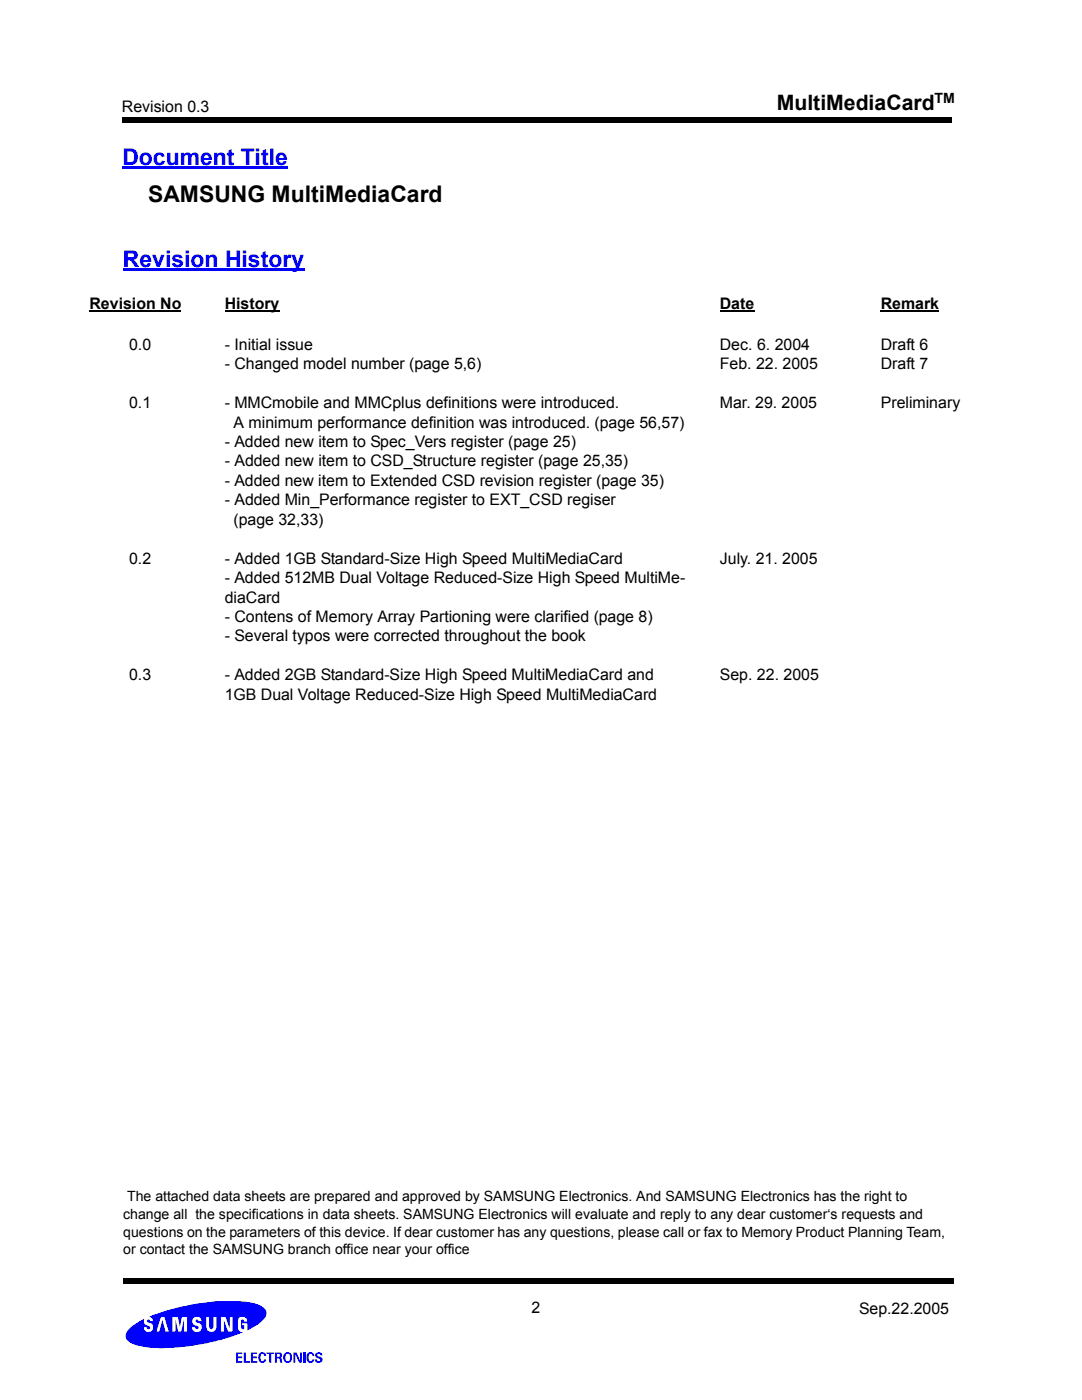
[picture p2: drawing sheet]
<svg xmlns="http://www.w3.org/2000/svg" width="216mm" height="279mm" viewBox="0 0 216 279" stroke-linecap="round" stroke-linejoin="round" font-family="sans-serif">
<defs><g id="words">
<g font-size="4.6" fill="#00f">
<text x="24.4" y="33">Document Title</text>
<text x="24.5" y="53.2">Revision History</text>
</g>
<text font-size="4.6" x="29.5" y="40.3">SAMSUNG MultiMediaCard</text>
<text font-size="4.2" x="155" y="21.9">MultiMediaCard</text>
<g font-size="3.2">
<text x="24.3" y="22.3">Revision 0.3</text>
<text x="17.9" y="61.7">Revision No</text>
<text x="44.8" y="61.7">History</text>
<text x="143.6" y="61.7">Date</text>
<text x="175.8" y="61.7">Remark</text>
<text x="25.8" y="69.8">0.0</text>
<text x="44.8" y="69.8">- Initial issue</text>
<text x="143.6" y="69.8">Dec. 6. 2004</text>
<text x="175.8" y="69.8">Draft 6</text>
<text x="44.8" y="73.7">- Changed model number (page 5,6)</text>
<text x="143.6" y="73.7">Feb. 22. 2005</text>
<text x="175.8" y="73.7">Draft 7</text>
<text x="25.8" y="81.4">0.1</text>
<text x="44.8" y="81.4">- MMCmobile and MMCplus definitions were introduced.</text>
<text x="143.6" y="81.4">Mar. 29. 2005</text>
<text x="175.8" y="81.4">Preliminary</text>
<text x="44.8" y="89.2">- Added new item to Spec_Vers register (page 25)</text>
<text x="46.6" y="85.3">A minimum performance definition was introduced. (page 56,57)</text>
<text x="44.8" y="93.1">- Added new item to CSD_Stru</text>
<text x="88" y="93.1">cture register (page 25,35)</text>
<text x="44.8" y="97">- Added new item to Extended CSD revision register (page 35)</text>
<text x="44.8" y="100.8">- Added Min_Performance register to EXT_CSD regiser</text>
<text x="46.6" y="104.7">(page 32,33)</text>
<text x="25.8" y="112.5">0.2</text>
<text x="44.8" y="112.5">- Added 1GB Standard-Size High Speed MultiMediaCard</text>
<text x="143.6" y="112.5">July. 21. 2005</text>
<text x="44.8" y="116.4">- Added 512MB Dual Voltage Reduced-Size High Speed MultiMe-</text>
<text x="44.8" y="120.2">diaCard</text>
<text x="44.8" y="124.1">- Contens of Memory Array Partioning were clarified (page 8)</text>
<text x="44.8" y="128">- Several typos were corrected throughout the book</text>
<text x="25.8" y="135.8">0.3</text>
<text x="44.8" y="135.8">- Added 2GB Standard-Size High Speed MultiMediaCard and</text>
<text x="143.6" y="135.8">Sep. 22. 2005</text>
<text x="44.8" y="139.7">1GB Dual Voltage Reduced-Size High Speed MultiMediaCard</text>
<text x="106" y="262">2</text>
<text x="171.4" y="262.2">Sep.22.2005</text>
</g>
<g font-size="2.8">
<text x="186.5" y="20.5">TM</text>
<text x="25.4" y="239.8">The attached data sheets are prepared and approved by SAMSUNG Electronics. And SAMSUNG</text>
<text x="147.8" y="239.8">Electronics has the right to</text>
<text x="24.6" y="243.3">change all the specifications in data sheets. SAMSUNG Electronics will evaluate and</text>
<text x="131.7" y="243.3">reply to any dear customer‘s requests and</text>
<text x="24.6" y="250.3">or contact the SAMSUNG branch office near your office</text>
<text x="24.6" y="246.8">questions on the parameters of this device.</text>
<text x="78.4" y="246.8">If dear customer has any questions, please call or fax to Memory Product Planning T</text>
<text x="182.3" y="246.8">eam,</text>
</g>
</g></defs>
<g fill="#00f">
<path d="M25.9 265.1a1.68 1.68 0 0 0-.8 1.7 1.68 1.68 0 0 0 1.3 1.4 19.2 19.2 0 0 0 8.6 .7l3.4-.3 3-.5 4.4-1.2 2.9-1.1h-.6l-.3-.1-.3-.5v-1.8l.2-.4 .3-.2h.8l.5 .6v.3h-.6l-.2-.4-.3 .1-.1 1.6 .2 .3 .4-.1v-.7h-.4v-.4h1.1v1.4l.8-.5a5.1 5.1 0 0 0 2.9-2.7 2.17 2.17 0 0 0-2-2.1l-1.6-.4-2-.1h-3.6a45.4 45.4 0 0 0-14.2 3.1 .77 .77 0 0 1 .8 .9h-.6a.31 .31 0 0 0-.3-.4 .31 .31 0 0 0-.3 .4 .31 .31 0 0 0 .4 .3 .98 .98 0 0 1 .9 1 .98 .98 0 0 1-1.1 .9 .98 .98 0 0 1-.9-1h.7l.2 .4 .3-.1a.4 .4 0 0 0 0-.5 .4 .4 0 0 0-.4-.2 .78 .78 0 0 1-.7-.6l.1-.7-.9 .5zM32.1 262.8h.7l.9 2.9h-.7l-.6-2.3-.6 2.3h-.6zM34.4 262.8h1.1l.4 2 .4-2h1v2.9h-.6v-2.4l-.5 2.4h-.7l-.5-2.4v2.4h-.6zM38.5 263.1a.96 .96 0 0 1 1.1-.3 .96 .96 0 0 1 .6 .9h-.6a.3 .3 0 0 0-.2-.3 .3 .3 0 0 0-.3 .1h-.1a.68 .68 0 0 0 .8 .6 .97 .97 0 0 1-.1 1.7 .97 .97 0 0 1-1.4-.9h.6l.3 .4 .3-.1a.27 .27 0 0 0 .2-.3 .27 .27 0 0 0-.2-.2 1.01 1.01 0 0 1-1-.5 1.01 1.01 0 0 1 0-1.1zM41.1 262.8h.7v2.1a.43 .43 0 0 0 .4 .4 .43 .43 0 0 0 .4-.5v-2h.6v1.9a1.02 1.02 0 0 1-1 1.1 1.02 1.02 0 0 1-1.1-1.1zM44.1 262.8h.9l.8 2.2v-2.2h.6v2.9h-.9l-.8-2.2v2.2h-.6zM47.1 269.9h1.2v.3h-.8v.5h.8v.4h-.8v.5h.8v.3h-1.2z" fill-rule="evenodd"/>
<path d="M48.6 269.9h.4v1.7h.9v.3h-1.3z" fill-rule="evenodd"/>
<path d="M50.1 269.9h1.2v.3h-.8v.5h.7v.4h-.7v.5h.9v.3h-1.3z" fill-rule="evenodd"/>
<path d="M51.8 270a.77 .77 0 0 1 .8-.1 .77 .77 0 0 1 .5 .7h-.4a.33 .33 0 0 0-.4-.4 .33 .33 0 0 0-.3 .4v.5a.38 .38 0 0 0 .2 .6 .38 .38 0 0 0 .5-.3v-.1h.4a.78 .78 0 0 1-.8 .7 .78 .78 0 0 1-.7-.9v-.6z" fill-rule="evenodd"/>
<path d="M53.2 269.9h1.5v.3h-.6v1.7h-.4v-1.7h-.5z" fill-rule="evenodd"/>
<path d="M54.9 269.9h1l.3 .3 .1 .4-.1 .2-.3 .1 .3 .2 .2 .8h-.5l-.2-.8h-.4v.8h-.4zM55.3 270.2v.6h.3a.29 .29 0 0 0 .3-.3 .29 .29 0 0 0-.2-.3z" fill-rule="evenodd"/>
<path d="M56.7 270.2a.96 .96 0 0 1 1.3-.1 .96 .96 0 0 1 .2 1.2 .92 .92 0 0 1-1.2 .7 .92 .92 0 0 1-.5-1.3zM57.2 270.2a.84 .84 0 0 0-.3 .9 .84 .84 0 0 0 .6 .6l.3-.4 .1-.6-.2-.5z" fill-rule="evenodd"/>
<path d="M58.5 269.9h.7l.7 1.6v-1.6h.3v2h-.5l-.8-1.7v1.7h-.4z" fill-rule="evenodd"/>
</g>
<path d="M60.7 269.9v2" fill="none" stroke="#00f" stroke-width=".4"/>
<g fill="#00f">
<path d="M61.4 270a.77 .77 0 0 1 .9-.1 .77 .77 0 0 1 .4 .7h-.4a.38 .38 0 0 0-.4-.4 .38 .38 0 0 0-.3 .5v.4a.38 .38 0 0 0 .2 .6 .38 .38 0 0 0 .5-.4h.4a.8 .8 0 0 1-.8 .7 .8 .8 0 0 1-.7-.9v-.8z" fill-rule="evenodd"/>
<path d="M63 270.1a.74 .74 0 0 1 .8-.2 .74 .74 0 0 1 .5 .6h-.4l-.1-.3h-.3l-.2 .2 .2 .3a.68 .68 0 0 1 .9 .7 .68 .68 0 0 1-1 .6l-.4-.1-.2-.6h.5v.3l.2 .1 .4-.2a.66 .66 0 0 0-.7-.5l-.3-.3z" fill-rule="evenodd"/>
</g>
<path d="M24.5 23.5h165.5v1.1h-165.5zM24.5 255.2h165.8v1h-165.8z" fill="#000"/>
<g fill="#fff">
<path d="M25.8 42.9l164.3 .1z"/>
<path d="M25.8 45.4l164.3 .1z"/>
<path d="M25.8 48h164.3z"/>
<path d="M25.8 54.8h164.3z"/>
<path d="M25.8 57.3h164.3z"/>
<path d="M25.8 59.8h164.3z"/>
<path d="M25.8 66.6h164.3z"/>
<path d="M25.8 69.1l164.3 .1z"/>
<path d="M25.8 71.6l164.3 .1z"/>
<path d="M25.8 78.4l164.3 .1z"/>
<path d="M25.8 80.9l164.3 .1z"/>
<path d="M25.8 83.5h164.3z"/>
<path d="M25.8 90.3h164.3z"/>
<path d="M25.8 92.8h164.3z"/>
<path d="M25.8 95.3h164.3z"/>
<path d="M25.8 102.1h164.3z"/>
<path d="M25.8 104.6h164.3z"/>
<path d="M25.8 107.1l164.3 .1z"/>
<path d="M25.8 113.9l164.3 .1z"/>
<path d="M25.8 116.5h164.3z"/>
<path d="M25.8 119h164.3z"/>
<path d="M25.8 125.8h164.3z"/>
<path d="M25.8 128.3h164.3z"/>
<path d="M25.8 130.8l164.3 .1z"/>
<path d="M25.8 137.6h164.3z"/>
<path d="M25.8 140.1l164.3 .1z"/>
<path d="M25.8 142.6l164.3 .1z"/>
<path d="M25.8 149.4l164.3 .1z"/>
<path d="M25.8 152h164.3z"/>
<path d="M25.8 154.5h164.3z"/>
<path d="M25.8 161.3h164.3z"/>
<path d="M25.8 163.8h164.3z"/>
<path d="M25.8 166.3h164.3z"/>
<path d="M25.8 173.1h164.3z"/>
<path d="M25.8 175.6l164.3 .1z"/>
<path d="M25.8 178.1l164.3 .1z"/>
<path d="M25.8 184.9l164.3 .1z"/>
<path d="M25.8 187.5h164.3z"/>
<path d="M25.8 190h164.3z"/>
<path d="M25.8 196.8h164.3z"/>
<path d="M25.8 199.3h164.3z"/>
<path d="M25.8 201.8h164.3z"/>
<path d="M25.8 208.6h164.3z"/>
<path d="M25.8 211.1l164.3 .1z"/>
<path d="M25.8 213.6l164.3 .1z"/>
<path d="M25.8 220.4l164.3 .1z"/>
<path d="M25.8 222.9l164.3 .1z"/>
<path d="M25.8 225.5h164.3z"/>
<path d="M25.8 232.3h164.3z"/>
<path d="M25.8 234.8h164.3z"/>
<path d="M25.8 237.3l164.3 .1z"/>
<path d="M25.8 244.1l164.3 .1z"/>
<path d="M25.8 246.6l164.3 .1z"/>
<path d="M25.8 249.2h164.3z"/>
<path d="M81.3 32.2v219z"/>
<path d="M82.8 32.2l.1 219z"/>
<path d="M84.5 32.2v219z"/>
<path d="M86.1 32.2v219z"/>
<path d="M87.7 32.2v219z"/>
<path d="M89.3 32.2v219z"/>
<path d="M90.8 32.2l.1 219z"/>
<path d="M92.5 32.2v219z"/>
<path d="M94.1 32.2v219z"/>
<path d="M95.7 32.2v219z"/>
<path d="M97.3 32.2v219z"/>
<path d="M98.8 32.2l.1 219z"/>
<path d="M100.5 32.2v219z"/>
<path d="M102.1 32.2v219z"/>
<path d="M103.7 32.2v219z"/>
<path d="M105.3 32.2v219z"/>
<path d="M106.9 32.2v219z"/>
<path d="M108.5 32.2v219z"/>
<path d="M110.1 32.2v219z"/>
<path d="M111.7 32.2v219z"/>
<path d="M113.3 32.2v219z"/>
<path d="M114.9 32.2v219z"/>
<path d="M116.5 32.2v219z"/>
<path d="M118.1 32.2v219z"/>
<path d="M119.7 32.2v219z"/>
<path d="M121.3 32.2v219z"/>
<path d="M122.9 32.2v219z"/>
<path d="M124.5 32.2v219z"/>
<path d="M126.1 32.2v219z"/>
<path d="M127.7 32.2v219z"/>
<path d="M129.3 32.2v219z"/>
<path d="M130.9 32.2v219z"/>
<path d="M132.5 32.2v219z"/>
<path d="M134.1 32.2v219z"/>
<path d="M135.7 32.2v219z"/>
<path d="M137.3 32.2v219z"/>
<path d="M138.9 32.2v219z"/>
<path d="M140.5 32.2v219z"/>
<path d="M142.1 32.2v219z"/>
<path d="M143.7 32.2v219z"/>
<path d="M145.3 32.2v219z"/>
<path d="M146.9 32.2v219z"/>
<path d="M148.5 32.2v219z"/>
<path d="M150.1 32.2v219z"/>
<path d="M151.7 32.2v219z"/>
<path d="M153.3 32.2v219z"/>
<path d="M154.9 32.2v219z"/>
<path d="M156.5 32.2v219z"/>
<path d="M158.1 32.2v219z"/>
<path d="M159.7 32.2v219z"/>
<path d="M161.3 32.2v219z"/>
<path d="M162.9 32.2v219z"/>
<path d="M164.5 32.2v219z"/>
<path d="M166.1 32.2v219z"/>
<path d="M167.7 32.2v219z"/>
<path d="M169.3 32.2v219z"/>
<path d="M170.9 32.2v219z"/>
<path d="M172.5 32.2v219z"/>
<path d="M174.1 32.2v219z"/>
<path d="M175.7 32.2v219z"/>
<path d="M177.3 32.2v219z"/>
<path d="M178.9 32.2v219z"/>
<path d="M180.5 32.2v219z"/>
<path d="M182.1 32.2v219z"/>
<path d="M183.7 32.2v219z"/>
<path d="M185.3 32.2v219z"/>
<path d="M186.9 32.2v219z"/>
<path d="M188.5 28.4v222.8z"/>
<path d="M190.1 32.2v219z"/>
<path d="M30 32.2l.1 219z"/>
<path d="M31.6 32.2l.1 219z"/>
<path d="M33.2 32.2l.1 219z"/>
<path d="M34.8 32.2l.1 219z"/>
<path d="M36.4 32.2l.1 219z"/>
<path d="M38 32.2l.1 219z"/>
<path d="M39.6 32.2l.1 219z"/>
<path d="M41.2 32.2l.1 219z"/>
<path d="M42.8 32.2l.1 219z"/>
<path d="M44.4 32.2l.1 219z"/>
<path d="M46 32.2l.1 219z"/>
<path d="M47.6 32.2l.1 219z"/>
<path d="M49.2 32.2l.1 219z"/>
<path d="M50.8 28.2l.1 223z"/>
<path d="M52.4 32.2l.1 219z"/>
<path d="M54 32.2l.1 219z"/>
<path d="M55.6 32.2l.1 219z"/>
<path d="M57.3 32.2v219z"/>
<path d="M58.8 32.2l.1 219z"/>
<path d="M60.5 32.2v219z"/>
<path d="M62 32.2l.1 219z"/>
<path d="M63.6 32.2l.1 219z"/>
<path d="M65.3 32.2v219z"/>
<path d="M66.8 32.2l.1 219z"/>
<path d="M68.5 32.2v219z"/>
<path d="M70 32.2l.1 219z"/>
<path d="M71.6 32.2l.1 219z"/>
<path d="M73.2 32.2l.1 219z"/>
<path d="M74.8 32.2l.1 219z"/>
<path d="M76.5 32.2v219z"/>
<path d="M78 32.2l.1 219z"/>
<path d="M79.7 32.2v219z"/>
</g>
<g fill="#00f">
<path d="M24.4 33.2h33v.5h-33z"/>
<path d="M24.5 53.5h36.2v.5h-36.2z"/>
</g>
<path d="M17.9 62h18.3M44.8 62h11M143.6 62h6.9M175.8 62h11.6" fill="none" stroke="#000" stroke-width=".34"/>
<use href="#words"/>
</svg>
